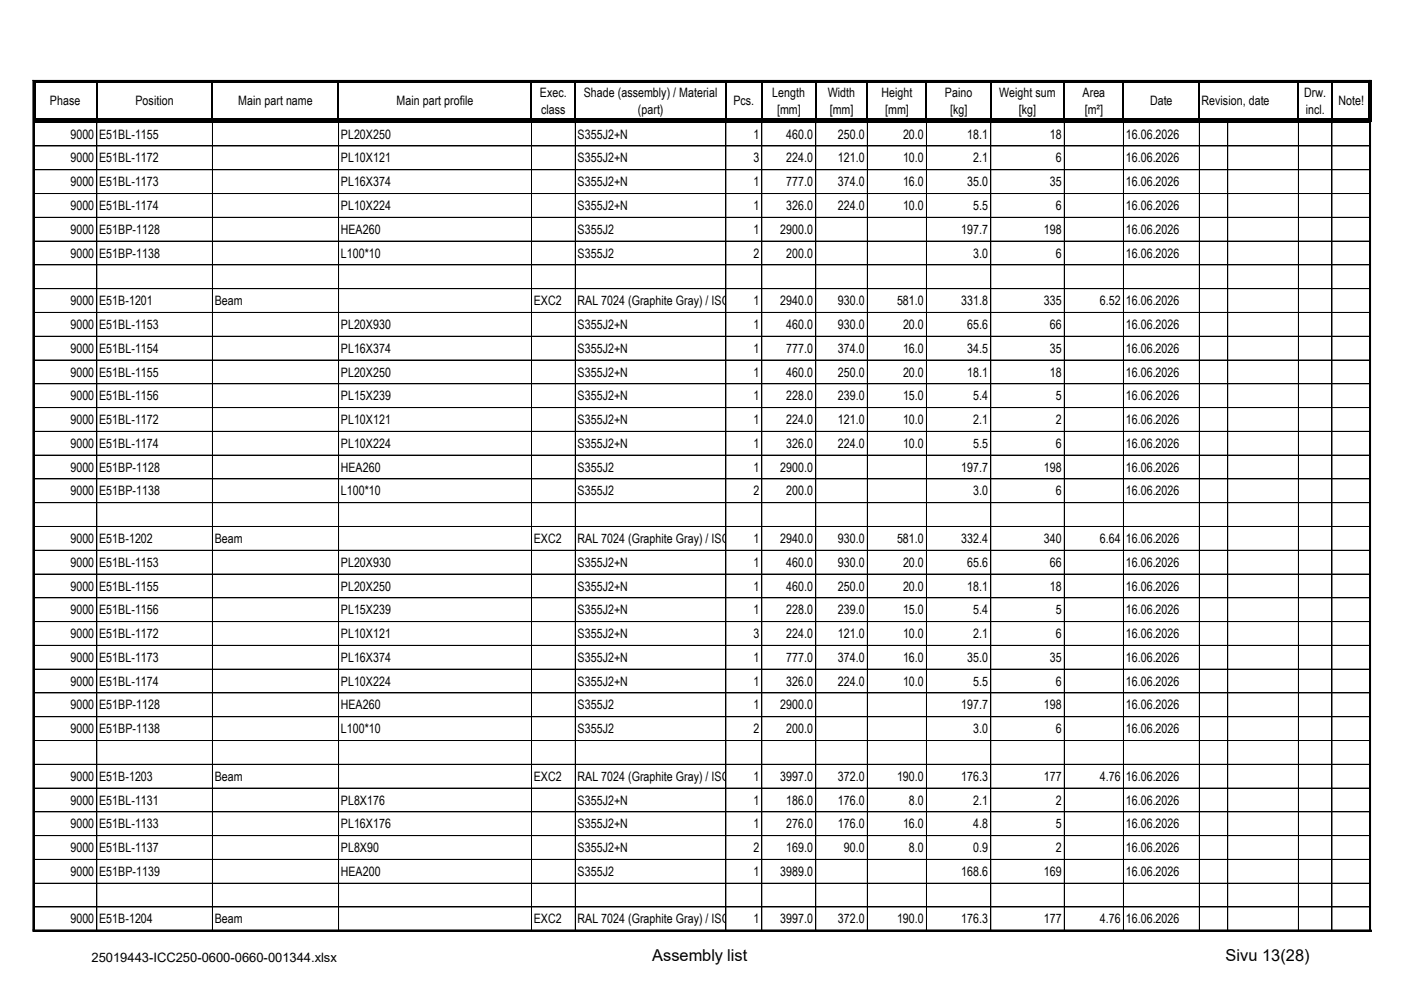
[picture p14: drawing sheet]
<svg xmlns="http://www.w3.org/2000/svg" width="297mm" height="210mm" viewBox="0 0 297 210" stroke-linecap="round" stroke-linejoin="round" font-family="sans-serif">
<defs><g id="words">
<g font-size="3.5">
<text x="138.2" y="203.6">Assembly list</text>
<text x="259.8" y="203.6">Sivu 13(28)</text>
</g>
<g font-size="2.8">
<text x="10.6" y="22.3">Phase</text>
<text x="28.7" y="22.3">Position</text>
<text x="50.5" y="22.3">Main part name</text>
<text x="84" y="22.3">Main part profile</text>
<text x="114.4" y="20.5">Exec.</text>
<text x="123.7" y="20.5">Shade (assembly) / Material</text>
<text x="155.4" y="22.3">Pcs.</text>
<text x="163.7" y="20.5">Length</text>
<text x="175.5" y="20.5">Width</text>
<text x="186.8" y="20.5">Height</text>
<text x="200.3" y="20.5">Paino</text>
<text x="211.8" y="20.5">Weight sum</text>
<text x="229.4" y="20.5">Area</text>
<text x="243.8" y="22.3">Date</text>
<text x="254.7" y="22.2">Revision, date</text>
<text x="276.4" y="20.5">Drw.</text>
<text x="283.7" y="22.3">Note!</text>
<text x="14.9" y="29.4">9000</text>
<text x="21" y="29.4">E51BL-1155</text>
<text x="72.2" y="29.4">PL20X250</text>
<text x="114.7" y="24.1">class</text>
<text x="122.4" y="29.4">S355J2+N</text>
<text x="135.2" y="24.1">(part)</text>
<text x="159.7" y="29.4">1</text>
<text x="164.7" y="24.1">[mm]</text>
<text x="166.6" y="29.4">460.0</text>
<text x="175.9" y="24.1">[mm]</text>
<text x="177.6" y="29.4">250.0</text>
<text x="187.6" y="24.1">[mm]</text>
<text x="191.4" y="29.4">20.0</text>
<text x="201.4" y="24.1">[kg]</text>
<text x="205" y="29.4">18.1</text>
<text x="215.9" y="24.1">[kg]</text>
<text x="222.5" y="29.4">18</text>
<text x="229.9" y="24.1">[m²]</text>
<text x="238.6" y="29.4">16.06.2026</text>
<text x="276.7" y="24.1">incl.</text>
<text x="14.9" y="34.4">9000</text>
<text x="21" y="34.4">E51BL-1172</text>
<text x="72.2" y="34.4">PL10X121</text>
<text x="122.4" y="34.4">S355J2+N</text>
<text x="159.7" y="34.4">3</text>
<text x="166.6" y="34.4">224.0</text>
<text x="177.6" y="34.4">121.0</text>
<text x="191.4" y="34.4">10.0</text>
<text x="206.3" y="34.4">2.1</text>
<text x="223.8" y="34.4">6</text>
<text x="238.6" y="34.4">16.06.2026</text>
<text x="14.9" y="39.5">9000</text>
<text x="21" y="39.5">E51BL-1173</text>
<text x="72.2" y="39.5">PL16X374</text>
<text x="122.4" y="39.5">S355J2+N</text>
<text x="159.7" y="39.5">1</text>
<text x="166.6" y="39.5">777.0</text>
<text x="177.6" y="39.5">374.0</text>
<text x="191.4" y="39.5">16.0</text>
<text x="205" y="39.5">35.0</text>
<text x="222.5" y="39.5">35</text>
<text x="238.6" y="39.5">16.06.2026</text>
<text x="14.9" y="44.5">9000</text>
<text x="21" y="44.5">E51BL-1174</text>
<text x="72.2" y="44.5">PL10X224</text>
<text x="122.4" y="44.5">S355J2+N</text>
<text x="159.7" y="44.5">1</text>
<text x="166.6" y="44.5">326.0</text>
<text x="177.6" y="44.5">224.0</text>
<text x="191.4" y="44.5">10.0</text>
<text x="206.3" y="44.5">5.5</text>
<text x="223.8" y="44.5">6</text>
<text x="238.6" y="44.5">16.06.2026</text>
<text x="14.9" y="49.5">9000</text>
<text x="21" y="49.5">E51BP-1128</text>
<text x="72.2" y="49.5">HEA260</text>
<text x="122.4" y="49.5">S355J2</text>
<text x="159.7" y="49.5">1</text>
<text x="165.4" y="49.5">2900.0</text>
<text x="203.7" y="49.5">197.7</text>
<text x="221.2" y="49.5">198</text>
<text x="238.6" y="49.5">16.06.2026</text>
<text x="14.9" y="54.6">9000</text>
<text x="21" y="54.6">E51BP-1138</text>
<text x="72.2" y="54.6">L100*10</text>
<text x="122.4" y="54.6">S355J2</text>
<text x="159.7" y="54.6">2</text>
<text x="166.6" y="54.6">200.0</text>
<text x="206.3" y="54.6">3.0</text>
<text x="223.8" y="54.6">6</text>
<text x="238.6" y="54.6">16.06.2026</text>
<text x="14.9" y="64.7">9000</text>
<text x="21" y="64.7">E51B-1201</text>
<text x="45.5" y="64.7">Beam</text>
<text x="113.1" y="64.7">EXC2</text>
<text x="122.4" y="64.7">RAL 7024 (Graphite Gray) / ISO12944-5</text>
<text x="159.7" y="64.7">1</text>
<text x="165.4" y="64.7">2940.0</text>
<text x="177.6" y="64.7">930.0</text>
<text x="190.1" y="64.7">581.0</text>
<text x="203.7" y="64.7">331.8</text>
<text x="221.2" y="64.7">335</text>
<text x="233.1" y="64.7">6.52</text>
<text x="238.6" y="64.7">16.06.2026</text>
<text x="14.9" y="69.7">9000</text>
<text x="21" y="69.7">E51BL-1153</text>
<text x="72.2" y="69.7">PL20X930</text>
<text x="122.4" y="69.7">S355J2+N</text>
<text x="159.7" y="69.7">1</text>
<text x="166.6" y="69.7">460.0</text>
<text x="177.6" y="69.7">930.0</text>
<text x="191.4" y="69.7">20.0</text>
<text x="205" y="69.7">65.6</text>
<text x="222.5" y="69.7">66</text>
<text x="238.6" y="69.7">16.06.2026</text>
<text x="14.9" y="74.7">9000</text>
<text x="21" y="74.7">E51BL-1154</text>
<text x="72.2" y="74.7">PL16X374</text>
<text x="122.4" y="74.7">S355J2+N</text>
<text x="159.7" y="74.7">1</text>
<text x="166.6" y="74.7">777.0</text>
<text x="177.6" y="74.7">374.0</text>
<text x="191.4" y="74.7">16.0</text>
<text x="205" y="74.7">34.5</text>
<text x="222.5" y="74.7">35</text>
<text x="238.6" y="74.7">16.06.2026</text>
<text x="14.9" y="79.8">9000</text>
<text x="21" y="79.8">E51BL-1155</text>
<text x="72.2" y="79.8">PL20X250</text>
<text x="122.4" y="79.8">S355J2+N</text>
<text x="159.7" y="79.8">1</text>
<text x="166.6" y="79.8">460.0</text>
<text x="177.6" y="79.8">250.0</text>
<text x="191.4" y="79.8">20.0</text>
<text x="205" y="79.8">18.1</text>
<text x="222.5" y="79.8">18</text>
<text x="238.6" y="79.8">16.06.2026</text>
<text x="14.9" y="84.8">9000</text>
<text x="14.9" y="89.8">9000</text>
<text x="21" y="84.8">E51BL-1156</text>
<text x="21" y="89.8">E51BL-1172</text>
<text x="72.2" y="84.8">PL15X239</text>
<text x="72.2" y="89.8">PL10X121</text>
<text x="122.4" y="84.8">S355J2+N</text>
<text x="122.4" y="89.8">S355J2+N</text>
<text x="159.7" y="84.8">1</text>
<text x="159.7" y="89.8">1</text>
<text x="166.6" y="84.8">228.0</text>
<text x="166.6" y="89.8">224.0</text>
<text x="177.6" y="84.8">239.0</text>
<text x="177.6" y="89.8">121.0</text>
<text x="191.4" y="84.8">15.0</text>
<text x="191.4" y="89.8">10.0</text>
<text x="206.3" y="84.8">5.4</text>
<text x="206.3" y="89.8">2.1</text>
<text x="223.8" y="84.8">5</text>
<text x="223.8" y="89.8">2</text>
<text x="238.6" y="84.8">16.06.2026</text>
<text x="238.6" y="89.8">16.06.2026</text>
<text x="14.9" y="94.9">9000</text>
<text x="21" y="94.9">E51BL-1174</text>
<text x="72.2" y="94.9">PL10X224</text>
<text x="122.4" y="94.9">S355J2+N</text>
<text x="159.7" y="94.9">1</text>
<text x="166.6" y="94.9">326.0</text>
<text x="177.6" y="94.9">224.0</text>
<text x="191.4" y="94.9">10.0</text>
<text x="206.3" y="94.9">5.5</text>
<text x="223.8" y="94.9">6</text>
<text x="238.6" y="94.9">16.06.2026</text>
<text x="14.9" y="99.9">9000</text>
<text x="21" y="99.9">E51BP-1128</text>
<text x="72.2" y="99.9">HEA260</text>
<text x="122.4" y="99.9">S355J2</text>
<text x="159.7" y="99.9">1</text>
<text x="165.4" y="99.9">2900.0</text>
<text x="203.7" y="99.9">197.7</text>
<text x="221.2" y="99.9">198</text>
<text x="238.6" y="99.9">16.06.2026</text>
<text x="14.9" y="105">9000</text>
<text x="21" y="105">E51BP-1138</text>
<text x="72.2" y="105">L100*10</text>
<text x="122.4" y="105">S355J2</text>
<text x="159.7" y="105">2</text>
<text x="166.6" y="105">200.0</text>
<text x="206.3" y="105">3.0</text>
<text x="223.8" y="105">6</text>
<text x="238.6" y="105">16.06.2026</text>
<text x="14.9" y="115">9000</text>
<text x="21" y="115">E51B-1202</text>
<text x="45.5" y="115">Beam</text>
<text x="113.1" y="115">EXC2</text>
<text x="122.4" y="115">RAL 7024 (Graphite Gray) / ISO12944-5</text>
<text x="159.7" y="115">1</text>
<text x="165.4" y="115">2940.0</text>
<text x="177.6" y="115">930.0</text>
<text x="190.1" y="115">581.0</text>
<text x="203.7" y="115">332.4</text>
<text x="221.2" y="115">340</text>
<text x="233.1" y="115">6.64</text>
<text x="238.6" y="115">16.06.2026</text>
<text x="14.9" y="120.1">9000</text>
<text x="14.9" y="125.1">9000</text>
<text x="21" y="120.1">E51BL-1153</text>
<text x="21" y="125.1">E51BL-1155</text>
<text x="72.2" y="120.1">PL20X930</text>
<text x="72.2" y="125.1">PL20X250</text>
<text x="122.4" y="120.1">S355J2+N</text>
<text x="122.4" y="125.1">S355J2+N</text>
<text x="159.7" y="120.1">1</text>
<text x="159.7" y="125.1">1</text>
<text x="166.6" y="120.1">460.0</text>
<text x="166.6" y="125.1">460.0</text>
<text x="177.6" y="120.1">930.0</text>
<text x="177.6" y="125.1">250.0</text>
<text x="191.4" y="120.1">20.0</text>
<text x="191.4" y="125.1">20.0</text>
<text x="205" y="120.1">65.6</text>
<text x="205" y="125.1">18.1</text>
<text x="222.5" y="120.1">66</text>
<text x="222.5" y="125.1">18</text>
<text x="238.6" y="120.1">16.06.2026</text>
<text x="238.6" y="125.1">16.06.2026</text>
<text x="14.9" y="130.2">9000</text>
<text x="21" y="130.2">E51BL-1156</text>
<text x="72.2" y="130.2">PL15X239</text>
<text x="122.4" y="130.2">S355J2+N</text>
<text x="159.7" y="130.2">1</text>
<text x="166.6" y="130.2">228.0</text>
<text x="177.6" y="130.2">239.0</text>
<text x="191.4" y="130.2">15.0</text>
<text x="206.3" y="130.2">5.4</text>
<text x="223.8" y="130.2">5</text>
<text x="238.6" y="130.2">16.06.2026</text>
<text x="14.9" y="135.2">9000</text>
<text x="21" y="135.2">E51BL-1172</text>
<text x="72.2" y="135.2">PL10X121</text>
<text x="122.4" y="135.2">S355J2+N</text>
<text x="159.7" y="135.2">3</text>
<text x="166.6" y="135.2">224.0</text>
<text x="177.6" y="135.2">121.0</text>
<text x="191.4" y="135.2">10.0</text>
<text x="206.3" y="135.2">2.1</text>
<text x="223.8" y="135.2">6</text>
<text x="238.6" y="135.2">16.06.2026</text>
<text x="14.9" y="140.2">9000</text>
<text x="21" y="140.2">E51BL-1173</text>
<text x="72.2" y="140.2">PL16X374</text>
<text x="122.4" y="140.2">S355J2+N</text>
<text x="159.7" y="140.2">1</text>
<text x="166.6" y="140.2">777.0</text>
<text x="177.6" y="140.2">374.0</text>
<text x="191.4" y="140.2">16.0</text>
<text x="205" y="140.2">35.0</text>
<text x="222.5" y="140.2">35</text>
<text x="238.6" y="140.2">16.06.2026</text>
<text x="14.9" y="145.3">9000</text>
<text x="21" y="145.3">E51BL-1174</text>
<text x="72.2" y="145.3">PL10X224</text>
<text x="122.4" y="145.3">S355J2+N</text>
<text x="159.7" y="145.3">1</text>
<text x="166.6" y="145.3">326.0</text>
<text x="177.6" y="145.3">224.0</text>
<text x="191.4" y="145.3">10.0</text>
<text x="206.3" y="145.3">5.5</text>
<text x="223.8" y="145.3">6</text>
<text x="238.6" y="145.3">16.06.2026</text>
<text x="14.9" y="150.3">9000</text>
<text x="14.9" y="155.4">9000</text>
<text x="21" y="150.3">E51BP-1128</text>
<text x="21" y="155.4">E51BP-1138</text>
<text x="72.2" y="150.3">HEA260</text>
<text x="72.2" y="155.4">L100*10</text>
<text x="122.4" y="150.3">S355J2</text>
<text x="122.4" y="155.4">S355J2</text>
<text x="159.7" y="150.3">1</text>
<text x="159.7" y="155.4">2</text>
<text x="165.4" y="150.3">2900.0</text>
<text x="166.6" y="155.4">200.0</text>
<text x="203.7" y="150.3">197.7</text>
<text x="206.3" y="155.4">3.0</text>
<text x="221.2" y="150.3">198</text>
<text x="223.8" y="155.4">6</text>
<text x="238.6" y="150.3">16.06.2026</text>
<text x="238.6" y="155.4">16.06.2026</text>
<text x="14.9" y="165.4">9000</text>
<text x="21" y="165.4">E51B-1203</text>
<text x="45.5" y="165.4">Beam</text>
<text x="113.1" y="165.4">EXC2</text>
<text x="122.4" y="165.4">RAL 7024 (Graphite Gray) / ISO12944-5</text>
<text x="159.7" y="165.4">1</text>
<text x="165.4" y="165.4">3997.0</text>
<text x="177.6" y="165.4">372.0</text>
<text x="190.1" y="165.4">190.0</text>
<text x="203.7" y="165.4">176.3</text>
<text x="221.2" y="165.4">177</text>
<text x="233.1" y="165.4">4.76</text>
<text x="238.6" y="165.4">16.06.2026</text>
<text x="14.9" y="170.5">9000</text>
<text x="21" y="170.5">E51BL-1131</text>
<text x="72.2" y="170.5">PL8X176</text>
<text x="122.4" y="170.5">S355J2+N</text>
<text x="159.7" y="170.5">1</text>
<text x="166.6" y="170.5">186.0</text>
<text x="177.6" y="170.5">176.0</text>
<text x="192.7" y="170.5">8.0</text>
<text x="206.3" y="170.5">2.1</text>
<text x="223.8" y="170.5">2</text>
<text x="238.6" y="170.5">16.06.2026</text>
<text x="14.9" y="175.5">9000</text>
<text x="21" y="175.5">E51BL-1133</text>
<text x="72.2" y="175.5">PL16X176</text>
<text x="122.4" y="175.5">S355J2+N</text>
<text x="159.7" y="175.5">1</text>
<text x="166.6" y="175.5">276.0</text>
<text x="177.6" y="175.5">176.0</text>
<text x="191.4" y="175.5">16.0</text>
<text x="206.3" y="175.5">4.8</text>
<text x="223.8" y="175.5">5</text>
<text x="238.6" y="175.5">16.06.2026</text>
<text x="14.9" y="180.5">9000</text>
<text x="14.9" y="185.6">9000</text>
<text x="21" y="180.5">E51BL-1137</text>
<text x="21" y="185.6">E51BP-1139</text>
<text x="72.2" y="180.5">PL8X90</text>
<text x="72.2" y="185.6">HEA200</text>
<text x="122.4" y="180.5">S355J2+N</text>
<text x="122.4" y="185.6">S355J2</text>
<text x="159.7" y="180.5">2</text>
<text x="159.7" y="185.6">1</text>
<text x="165.4" y="185.6">3989.0</text>
<text x="166.6" y="180.5">169.0</text>
<text x="178.9" y="180.5">90.0</text>
<text x="192.7" y="180.5">8.0</text>
<text x="203.7" y="185.6">168.6</text>
<text x="206.3" y="180.5">0.9</text>
<text x="221.2" y="185.6">169</text>
<text x="223.8" y="180.5">2</text>
<text x="238.6" y="180.5">16.06.2026</text>
<text x="238.6" y="185.6">16.06.2026</text>
<text x="14.9" y="195.7">9000</text>
<text x="21" y="195.7">E51B-1204</text>
<text x="45.5" y="195.7">Beam</text>
<text x="113.1" y="195.7">EXC2</text>
<text x="122.4" y="195.7">RAL 7024 (Graphite Gray) / ISO12944-5</text>
<text x="159.7" y="195.7">1</text>
<text x="165.4" y="195.7">3997.0</text>
<text x="177.6" y="195.7">372.0</text>
<text x="190.1" y="195.7">190.0</text>
<text x="203.7" y="195.7">176.3</text>
<text x="221.2" y="195.7">177</text>
<text x="233.1" y="195.7">4.76</text>
<text x="238.6" y="195.7">16.06.2026</text>
<text x="19.4" y="203.8">25019443-ICC250-0600-0660-001344.xlsx</text>
</g>
</g></defs>
<path d="M7.3 17.3v8.6M7.5 17.4h283.2" fill="none" stroke="#000" stroke-width=".22"/>
<g fill="none" stroke="#000" stroke-width=".34">
<path d="M7 17.2h283.6M7.1 17v180.4M20.5 17.5v7.7M45 17.5v7.7M71.7 17.5v7.7M112.6 17.5v7.7M121.9 17.5v7.7M153.8 17.5v7.7M161.4 17.5v7.7M172.9 17.5v7.7M183.8 17.5v7.7M196.3 17.5v7.7"/>
<path d="M210 17.5v7.7M225.5 17.5v7.7M238.1 17.5v7.7M254.2 17.5v7.7M275.2 17.5v7.7M282.3 17.5v7.7M290.4 17v180.4M7 197.2h283.6"/>
</g>
<g fill="#000">
<path d="M7.5 25.2h283.2v.7h-283.2z" fill-rule="evenodd"/>
<path d="M20.5 25.9v.1z" fill-rule="evenodd"/>
<path d="M45 25.9v.1z" fill-rule="evenodd"/>
<path d="M71.7 25.9l.1 .1z" fill-rule="evenodd"/>
<path d="M112.6 25.9l.1 .1z" fill-rule="evenodd"/>
<path d="M121.9 25.9v.1z" fill-rule="evenodd"/>
<path d="M153.8 25.9l.1 .1z" fill-rule="evenodd"/>
<path d="M161.4 25.9l.1 .1z" fill-rule="evenodd"/>
<path d="M172.9 25.9v.1z" fill-rule="evenodd"/>
<path d="M183.8 25.9v.1z" fill-rule="evenodd"/>
<path d="M196.3 25.9l.1 .1z" fill-rule="evenodd"/>
<path d="M210 25.9v.1z" fill-rule="evenodd"/>
<path d="M225.5 25.9l.1 .1z" fill-rule="evenodd"/>
<path d="M238.1 25.9v.1z" fill-rule="evenodd"/>
<path d="M254.2 25.9v.1z" fill-rule="evenodd"/>
<path d="M260.2 25.9v.1z" fill-rule="evenodd"/>
<path d="M275.2 25.9v.1z" fill-rule="evenodd"/>
<path d="M282.3 25.9v.1z" fill-rule="evenodd"/>
<path d="M290.1 17.5h.6v8.4h-.6z" fill-rule="evenodd"/>
<path d="M290.4 25.9l.1 .1z" fill-rule="evenodd"/>
</g>
<g fill="none" stroke="#000" stroke-width=".21">
<path d="M290.3 17v180.3M290.6 17h-283.6v180.3M7.2 30.9h283.3M7.2 36h283.3M20.5 25.9v171.3M45 25.9v171.3M71.8 25.9v171.3M112.6 25.9v171.3M121.9 25.9v171.3M153.8 25.9v171.3M161.5 25.9v171.3M172.9 25.9v171.3"/>
<path d="M183.8 25.9v171.3M196.4 25.9v171.3M210 25.9v171.3M225.6 25.9v171.3M238.1 25.9v171.3M254.2 25.9v171.3M260.2 25.9v171.3M275.2 25.9v171.3M282.3 25.9v171.3M290.5 25.9v171.3h-283.3M7.2 41h283.3M7.2 46h283.3"/>
<path d="M7.2 56.1h283.3M290.5 51.1h-283.3M7.2 61.2h283.3M7.2 66.2h283.3M7.2 71.2h283.3M290.5 76.3h-283.3M7.2 81.3h283.3M7.2 86.4h283.3M7.2 91.4h283.3M7.2 96.4h283.3M7.2 101.5h283.3M7.2 111.6h283.3"/>
<path d="M7.2 116.6h283.3M290.5 106.5h-283.3M7.2 121.6h283.3M7.2 126.7h283.3M7.2 131.7h283.3M7.2 136.7h283.3M7.2 141.8h283.3M7.2 146.8h283.3M7.2 156.9h283.3M290.5 151.9h-283.3M7.2 161.9h283.3M290.5 167h-283.3"/>
<path d="M290.5 172h-283.3M290.5 177.1h-283.3M7 197h283.6M290.5 182.1h-283.3M290.5 187.1h-283.3M290.5 192.2h-283.3"/>
</g>
<use href="#words"/>
</svg>
